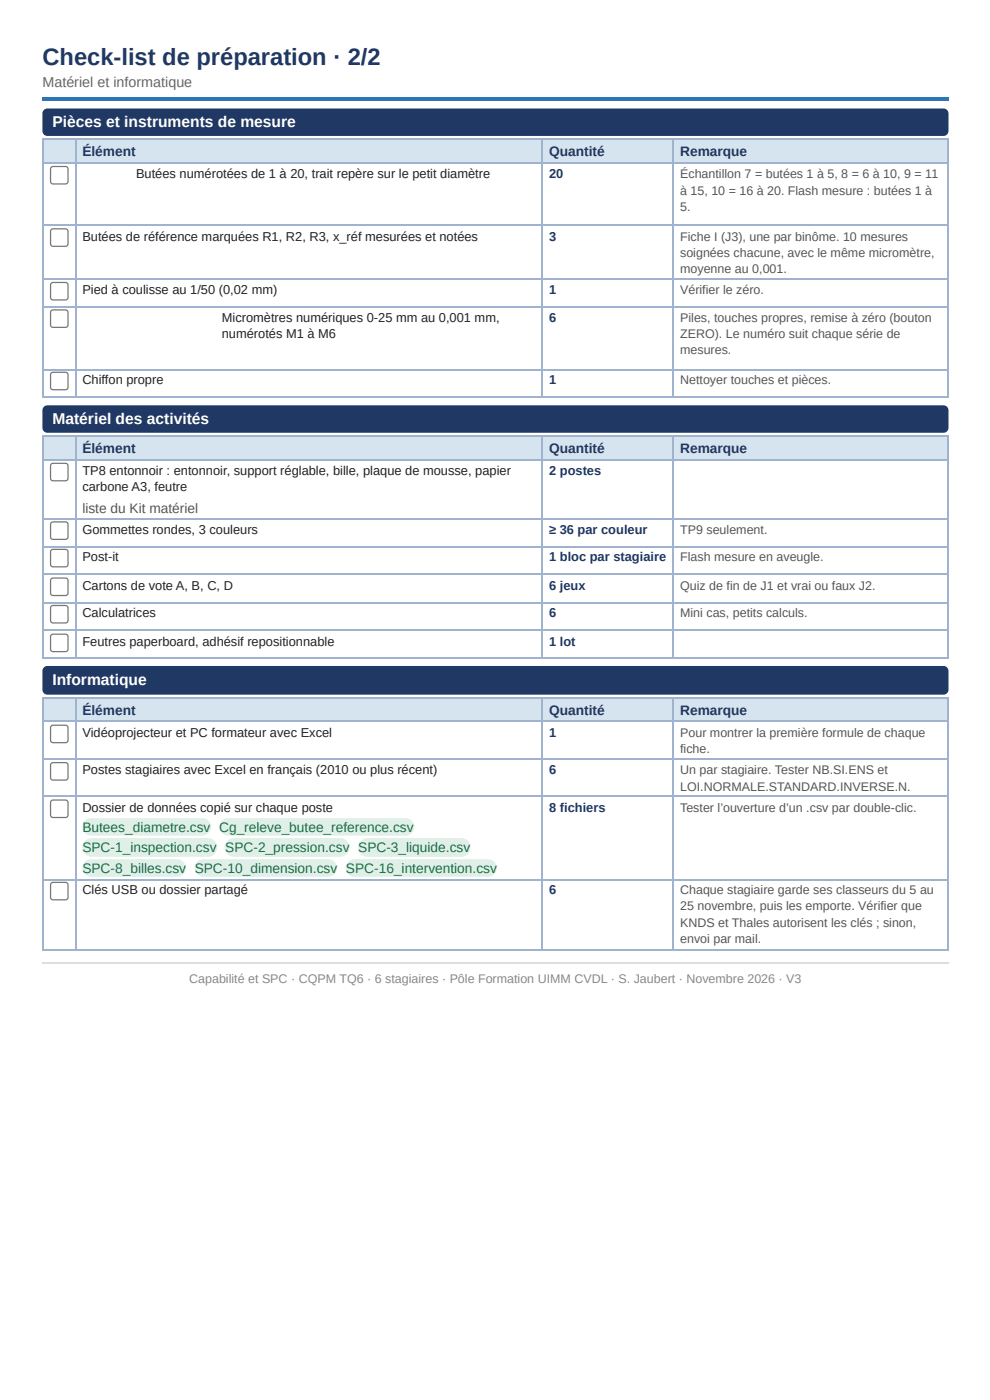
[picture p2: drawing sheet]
<svg xmlns="http://www.w3.org/2000/svg" width="210mm" height="297mm" viewBox="0 0 210 297" stroke-linecap="round" stroke-linejoin="round" font-family="sans-serif">
<defs><g id="words">
<text font-size="5" fill="#1f3864" x="9" y="13.8">Check-list de préparation · 2/2</text>
<g font-size="3.3" fill="#fff">
<text x="11.1" y="27">Pièces et instruments de mesure</text>
<text x="11.1" y="90">Matériel des activités</text>
<text x="11.1" y="145.3">Informatique</text>
</g>
<text font-size="3" fill="#666" x="9" y="18.5">Matériel et informatique</text>
<g font-size="2.9" fill="#1f3864">
<text x="17.5" y="33.1">Élément</text>
<text x="116.4" y="33.1">Quantité</text>
<text x="144.2" y="33.1">Remarque</text>
<text x="17.5" y="96">Élément</text>
<text x="116.4" y="96">Quantité</text>
<text x="144.2" y="96">Remarque</text>
<text x="17.5" y="151.6">Élément</text>
<text x="116.4" y="151.6">Quantité</text>
<text x="144.2" y="151.6">Remarque</text>
</g>
<text font-size="2.9" fill="#555" x="17.5" y="108.7">liste du Kit matériel</text>
<g font-size="2.9" fill="#1a7340">
<text x="17.5" y="176.5">Butees_diametre.csv Cg_releve_butee_reference.csv</text>
<text x="17.5" y="180.7">SPC-1_inspection.csv SPC-2_pression.csv SPC-3_liquide.csv</text>
<text x="17.5" y="185.2">SPC-8_billes.csv SPC-10_dimension.csv SPC-16_intervention.csv</text>
</g>
<g font-size="2.7" fill="#222">
<text x="28.8" y="37.8">Butées numérotées de 1 à 20, trait repère sur le petit diamètre</text>
<text x="17.5" y="51.1">Butées de référence marquées R1, R2, R3, x_réf mesurées et notées</text>
<text x="17.5" y="62.4">Pied à coulisse au 1/50 (0,02 mm)</text>
<text x="47" y="68.3">Micromètres numériques 0-25 mm au 0,001 mm,</text>
<text x="47" y="71.7">numérotés M1 à M6</text>
<text x="17.5" y="81.5">Chiffon propre</text>
<text x="17.5" y="100.8">TP8 entonnoir : entonnoir, support réglable, bille, plaque de mousse, papier</text>
<text x="17.5" y="104.2">carbone A3, feutre</text>
<text x="17.5" y="113.2">Gommettes rondes, 3 couleurs</text>
<text x="17.5" y="119.1">Post-it</text>
<text x="17.5" y="125.1">Cartons de vote A, B, C, D</text>
<text x="17.5" y="131">Calculatrices</text>
<text x="17.5" y="137.1">Feutres paperboard, adhésif repositionnable</text>
<text x="17.5" y="156.4">Vidéoprojecteur et PC formateur avec Excel</text>
<text x="17.5" y="164.3">Postes stagiaires avec Excel en français (2010 ou plus récent)</text>
<text x="17.5" y="172.2">Dossier de données copié sur chaque poste</text>
<text x="17.5" y="189.7">Clés USB ou dossier partagé</text>
</g>
<g font-size="2.7" fill="#1f3864">
<text x="116.4" y="37.8">20</text>
<text x="116.4" y="51.1">3</text>
<text x="116.4" y="62.4">1</text>
<text x="116.4" y="68.3">6</text>
<text x="116.4" y="81.5">1</text>
<text x="116.4" y="100.8">2 postes</text>
<text x="116.4" y="113.2">≥ 36 par couleur</text>
<text x="116.4" y="119.1">1 bloc par stagiaire</text>
<text x="116.4" y="125.1">6 jeux</text>
<text x="116.4" y="131">6</text>
<text x="116.4" y="137.1">1 lot</text>
<text x="116.4" y="156.4">1</text>
<text x="116.4" y="164.3">6</text>
<text x="116.4" y="172.2">8 fichiers</text>
<text x="116.4" y="189.7">6</text>
</g>
<g font-size="2.6" fill="#555">
<text x="144.2" y="37.8">Échantillon 7 = butées 1 à 5, 8 = 6 à 10, 9 = 11</text>
<text x="144.2" y="41.3">à 15, 10 = 16 à 20. Flash mesure : butées 1 à</text>
<text x="144.2" y="44.7">5.</text>
<text x="144.2" y="51.1">Fiche I (J3), une par binôme. 10 mesures</text>
<text x="144.2" y="54.5">soignées chacune, avec le même micromètre,</text>
<text x="144.2" y="57.9">moyenne au 0,001.</text>
<text x="144.2" y="62.4">Vérifier le zéro.</text>
<text x="144.2" y="68.3">Piles, touches propres, remise à zéro (bouton</text>
<text x="144.2" y="71.7">ZERO). Le numéro suit chaque série de</text>
<text x="144.2" y="75.1">mesures.</text>
<text x="144.2" y="81.5">Nettoyer touches et pièces.</text>
<text x="144.2" y="113.2">TP9 seulement.</text>
<text x="144.2" y="119.1">Flash mesure en aveugle.</text>
<text x="144.2" y="125.1">Quiz de fin de J1 et vrai ou faux J2.</text>
<text x="144.2" y="131">Mini cas, petits calculs.</text>
<text x="144.2" y="156.4">Pour montrer la première formule de chaque</text>
<text x="144.2" y="159.8">fiche.</text>
<text x="144.2" y="164.3">Un par stagiaire. Tester NB.SI.ENS et</text>
<text x="144.2" y="167.7">LOI.NORMALE.STANDARD.INVERSE.N.</text>
<text x="144.2" y="172.2">Tester l’ouverture d’un .csv par double-clic.</text>
<text x="144.2" y="189.7">Chaque stagiaire garde ses classeurs du 5 au</text>
<text x="144.2" y="193.1">25 novembre, puis les emporte. Vérifier que</text>
<text x="144.2" y="196.6">KNDS et Thales autorisent les clés ; sinon,</text>
<text x="144.2" y="200">envoi par mail.</text>
</g>
<text font-size="2.6" fill="#888" x="40.1" y="208.5">Capabilité et SPC · CQPM TQ6 · 6 stagiaires · Pôle Formation UIMM CVDL · S. Jaubert · Novembre 2026 · V3</text>
</g></defs>
<path d="M9 20.6h192v.8h-192z" fill="#2e75b6"/>
<path d="M9.3 23.3l.8-.3h189.9a1 1 0 0 1 1 1.1v3.7a1 1 0 0 1-1 1h-189.9a1.06 1.06 0 0 1-1.1-1v-3.7z" fill="#1f3864"/>
<g fill="#d6e4f0">
<path d="M9.3 29.4h6.8v5.3h-6.8z"/>
<path d="M16.1 29.4h99v5.3h-99z"/>
<path d="M115.1 29.4h27.8v5.3h-27.8z"/>
<path d="M142.9 29.4h58.1v5.3h-58.1z"/>
</g>
<path d="M9 29.5h192M9 34.5h192M9.1 29.4v55M16 29.4v55M115 29.4v55M142.7 29.4v55M9 47.8h192M9 59.1h192M9 65.2h192M9 78.4h192M9 84.3h192" fill="none" stroke="#9fb3cf" stroke-width=".26"/>
<path d="M200.9 29.4v55" fill="none" stroke="#9fb3cf" stroke-width=".23"/>
<path d="M9.3 86.3l.8-.3h189.9a1 1 0 0 1 1 1v3.8a1 1 0 0 1-1 1h-189.9a1.06 1.06 0 0 1-1.1-1v-3.8z" fill="#1f3864"/>
<g fill="#d6e4f0">
<path d="M9.3 92.6h6.8v5h-6.8z"/>
<path d="M16.1 92.6h99v5h-99z"/>
<path d="M115.1 92.6h27.8v5h-27.8z"/>
<path d="M142.9 92.6h58.1v5h-58.1z"/>
</g>
<path d="M9 92.5h192M9 97.5h192M9.1 92.3v47.4M16 92.3v47.4M115 92.3v47.4M142.7 92.3v47.4M9 110.2h192M9 116h192M9 121.8h192M9 127.9h192M9 133.7h192M9 139.6h192" fill="none" stroke="#9fb3cf" stroke-width=".26"/>
<path d="M200.9 92.3v47.4" fill="none" stroke="#9fb3cf" stroke-width=".23"/>
<path d="M9.3 141.6l.8-.3h189.9a1 1 0 0 1 1 1v4a1 1 0 0 1-1 1.1h-189.9a1.06 1.06 0 0 1-1.1-1.1v-4z" fill="#1f3864"/>
<g fill="#d6e4f0">
<path d="M9.3 147.9h6.8v5.3h-6.8z"/>
<path d="M16.1 147.9h99v5.3h-99z"/>
<path d="M115.1 147.9h27.8v5.3h-27.8z"/>
<path d="M142.9 147.9h58.1v5.3h-58.1z"/>
</g>
<path d="M9 148h192M9 153.1h192M9.1 147.9v53.7M16 147.9v53.7M115 147.9v53.7M142.7 147.9v53.7M9 161h192M9 168.9h192M9 186.7h192M9 201.5h192" fill="none" stroke="#9fb3cf" stroke-width=".26"/>
<path d="M200.9 147.9v53.7" fill="none" stroke="#9fb3cf" stroke-width=".23"/>
<path d="M9 204.4h192" fill="none" stroke="#ddd" stroke-width=".26"/>
<path d="M10.8 35.4l.4-.2h2.8l.3 .2 .2 .4v2.8l-.2 .4-.3 .1h-2.8l-.4-.1-.2-.4v-2.8z" fill="#fff"/>
<path d="M10.9 35.5l.3-.2h2.7l.4 .2 .1 .4v2.6l-.1 .4-.4 .1h-2.7l-.3-.1-.2-.4v-2.6z" fill="none" stroke="#767676" stroke-width=".26"/>
<path d="M10.8 48.6l.4-.1h2.8l.3 .1 .2 .4v2.8l-.2 .4-.3 .1h-2.8l-.4-.1-.2-.4v-2.8z" fill="#fff"/>
<path d="M10.9 48.7l.3-.1h2.7l.4 .1 .1 .4v2.6l-.1 .4-.4 .2h-2.7l-.3-.2-.2-.4v-2.6z" fill="none" stroke="#767676" stroke-width=".26"/>
<path d="M10.8 60l.4-.2h2.8l.3 .2 .2 .4v2.8l-.2 .4-.3 .1h-2.8l-.4-.1-.2-.4v-2.8z" fill="#fff"/>
<path d="M10.9 60.1l.3-.2h2.7l.4 .2 .1 .4v2.6l-.1 .4-.4 .1h-2.7l-.3-.1-.2-.4v-2.6z" fill="none" stroke="#767676" stroke-width=".26"/>
<path d="M10.8 65.8l.4-.1h2.8l.3 .1 .2 .4v2.8l-.2 .4-.3 .1h-2.8l-.4-.1-.2-.4v-2.8z" fill="#fff"/>
<path d="M10.9 65.9l.3-.2h2.7l.4 .2 .1 .4v2.6l-.1 .4-.4 .2h-2.7l-.3-.2-.2-.4v-2.6z" fill="none" stroke="#767676" stroke-width=".26"/>
<path d="M10.8 79.1l.4-.2h2.8l.3 .2 .2 .3v2.8l-.2 .4-.3 .2h-2.8l-.4-.2-.2-.4v-2.8z" fill="#fff"/>
<path d="M10.9 79.1l.3-.1h2.7l.4 .1 .1 .4v2.7l-.1 .3-.4 .2h-2.7l-.3-.2-.2-.3v-2.7z" fill="none" stroke="#767676" stroke-width=".26"/>
<path d="M10.8 98.4l.4-.2h2.8l.3 .2 .2 .3v2.8l-.2 .4-.3 .2h-2.8l-.4-.2-.2-.4v-2.8z" fill="#fff"/>
<path d="M10.9 98.4l.3-.1h2.7l.4 .1 .1 .4v2.7l-.1 .3-.4 .2h-2.7l-.3-.2-.2-.3v-2.7z" fill="none" stroke="#767676" stroke-width=".26"/>
<path d="M10.8 110.8l.4-.2h2.8l.3 .2 .2 .4v2.8l-.2 .4-.3 .1h-2.8l-.4-.1-.2-.4v-2.8z" fill="#fff"/>
<path d="M10.9 110.9l.3-.2h2.7l.4 .2 .1 .4v2.6l-.1 .4-.4 .1h-2.7l-.3-.1-.2-.4v-2.6z" fill="none" stroke="#767676" stroke-width=".26"/>
<path d="M10.8 116.6l.4-.1h2.8l.3 .1 .2 .4v2.8l-.2 .4-.3 .1h-2.8l-.4-.1-.2-.4v-2.8z" fill="#fff"/>
<path d="M10.9 116.7l.3-.2h2.7l.4 .2 .1 .4v2.6l-.1 .4-.4 .2h-2.7l-.3-.2-.2-.4v-2.6z" fill="none" stroke="#767676" stroke-width=".26"/>
<path d="M10.8 122.7l.4-.1h2.8l.3 .1 .2 .4v2.8l-.2 .4-.3 .1h-2.8l-.4-.1-.2-.4v-2.8z" fill="#fff"/>
<path d="M10.9 122.8l.3-.2h2.7l.4 .2 .1 .4v2.6l-.1 .4-.4 .1h-2.7l-.3-.1-.2-.4v-2.6z" fill="none" stroke="#767676" stroke-width=".26"/>
<path d="M10.8 128.5l.4-.1h2.8l.3 .1 .2 .4v2.8l-.2 .4-.3 .1h-2.8l-.4-.1-.2-.4v-2.8z" fill="#fff"/>
<path d="M10.9 128.6l.3-.1h2.7l.4 .1 .1 .4v2.6l-.1 .4-.4 .2h-2.7l-.3-.2-.2-.4v-2.6z" fill="none" stroke="#767676" stroke-width=".26"/>
<path d="M10.8 134.6l.4-.1h2.8l.3 .1 .2 .4v2.8l-.2 .4-.3 .1h-2.8l-.4-.1-.2-.4v-2.8z" fill="#fff"/>
<path d="M10.9 134.7l.3-.2h2.7l.4 .2 .1 .4v2.6l-.1 .4-.4 .1h-2.7l-.3-.1-.2-.4v-2.6z" fill="none" stroke="#767676" stroke-width=".26"/>
<path d="M10.8 153.9l.4-.1h2.8l.3 .1 .2 .4v2.8l-.2 .4-.3 .1h-2.8l-.4-.1-.2-.4v-2.8z" fill="#fff"/>
<path d="M10.9 154l.3-.1h2.7l.4 .1 .1 .4v2.6l-.1 .4-.4 .2h-2.7l-.3-.2-.2-.4v-2.6z" fill="none" stroke="#767676" stroke-width=".26"/>
<path d="M10.8 161.9l.4-.2h2.8l.3 .2 .2 .3v2.8l-.2 .4-.3 .2h-2.8l-.4-.2-.2-.4v-2.8z" fill="#fff"/>
<path d="M10.9 161.9l.3-.1h2.7l.4 .1 .1 .4v2.7l-.1 .3-.4 .2h-2.7l-.3-.2-.2-.3v-2.7z" fill="none" stroke="#767676" stroke-width=".26"/>
<path d="M10.8 169.8l.4-.1h2.8l.3 .1 .2 .4v2.8l-.2 .4-.3 .1h-2.8l-.4-.1-.2-.4v-2.8z" fill="#fff"/>
<path d="M10.9 169.9l.3-.2h2.7l.4 .2 .1 .4v2.6l-.1 .4-.4 .1h-2.7l-.3-.1-.2-.4v-2.6z" fill="none" stroke="#767676" stroke-width=".26"/>
<g fill="#e0f0e8">
<path d="M18 174.1l.6-.4 .7-.1h23.6a1.85 1.85 0 0 1 1.8 1.8 1.85 1.85 0 0 1-1.8 1.9h-23.6a1.85 1.85 0 0 1-1.7-1.2 1.85 1.85 0 0 1 .4-2z"/>
<path d="M47.1 174.1l.6-.4 .7-.1h37.6a1.85 1.85 0 0 1 1.8 1.8 1.85 1.85 0 0 1-1.8 1.9h-37.6a1.85 1.85 0 0 1-1.7-1.2 1.85 1.85 0 0 1 .4-2z"/>
<path d="M18 178.4l.7-.4 .7-.2h24.7a1.98 1.98 0 0 1 1.9 2 1.98 1.98 0 0 1-1.9 2h-24.7a1.98 1.98 0 0 1-1.8-1.3 1.98 1.98 0 0 1 .4-2.1z"/>
<path d="M48.2 178.4l.6-.4 .8-.2h22.5a1.98 1.98 0 0 1 2 2 1.98 1.98 0 0 1-2 2h-22.5a1.98 1.98 0 0 1-1.8-1.3 1.98 1.98 0 0 1 .4-2.1z"/>
<path d="M76.5 178.4l.7-.4 .7-.2h19.9a1.98 1.98 0 0 1 1.9 2 1.98 1.98 0 0 1-1.9 2h-19.9a1.98 1.98 0 0 1-1.8-1.3 1.98 1.98 0 0 1 .4-2.1z"/>
<path d="M18 182.8l.6-.4 .7-.1h18.3a1.85 1.85 0 0 1 1.8 1.9 1.85 1.85 0 0 1-1.8 1.8h-18.3a1.85 1.85 0 0 1-1.7-1.1 1.85 1.85 0 0 1 .4-2.1z"/>
<path d="M41.8 182.8l.6-.4 .7-.1h26.5a1.85 1.85 0 0 1 1.8 1.9 1.85 1.85 0 0 1-1.8 1.8h-26.5a1.85 1.85 0 0 1-1.7-1.1 1.85 1.85 0 0 1 .4-2.1z"/>
<path d="M73.8 182.8l.6-.4 .7-.1h28.4a1.85 1.85 0 0 1 1.8 1.9 1.85 1.85 0 0 1-1.8 1.8h-28.4a1.85 1.85 0 0 1-1.7-1.1 1.85 1.85 0 0 1 .4-2.1z"/>
</g>
<path d="M10.8 187.3l.4-.2h2.8l.3 .2 .2 .3v2.8l-.2 .4-.3 .2h-2.8l-.4-.2-.2-.4v-2.8z" fill="#fff"/>
<path d="M10.9 187.3l.3-.1h2.7l.4 .1 .1 .4v2.7l-.1 .3-.4 .2h-2.7l-.3-.2-.2-.3v-2.7z" fill="none" stroke="#767676" stroke-width=".26"/>
<use href="#words"/>
</svg>
